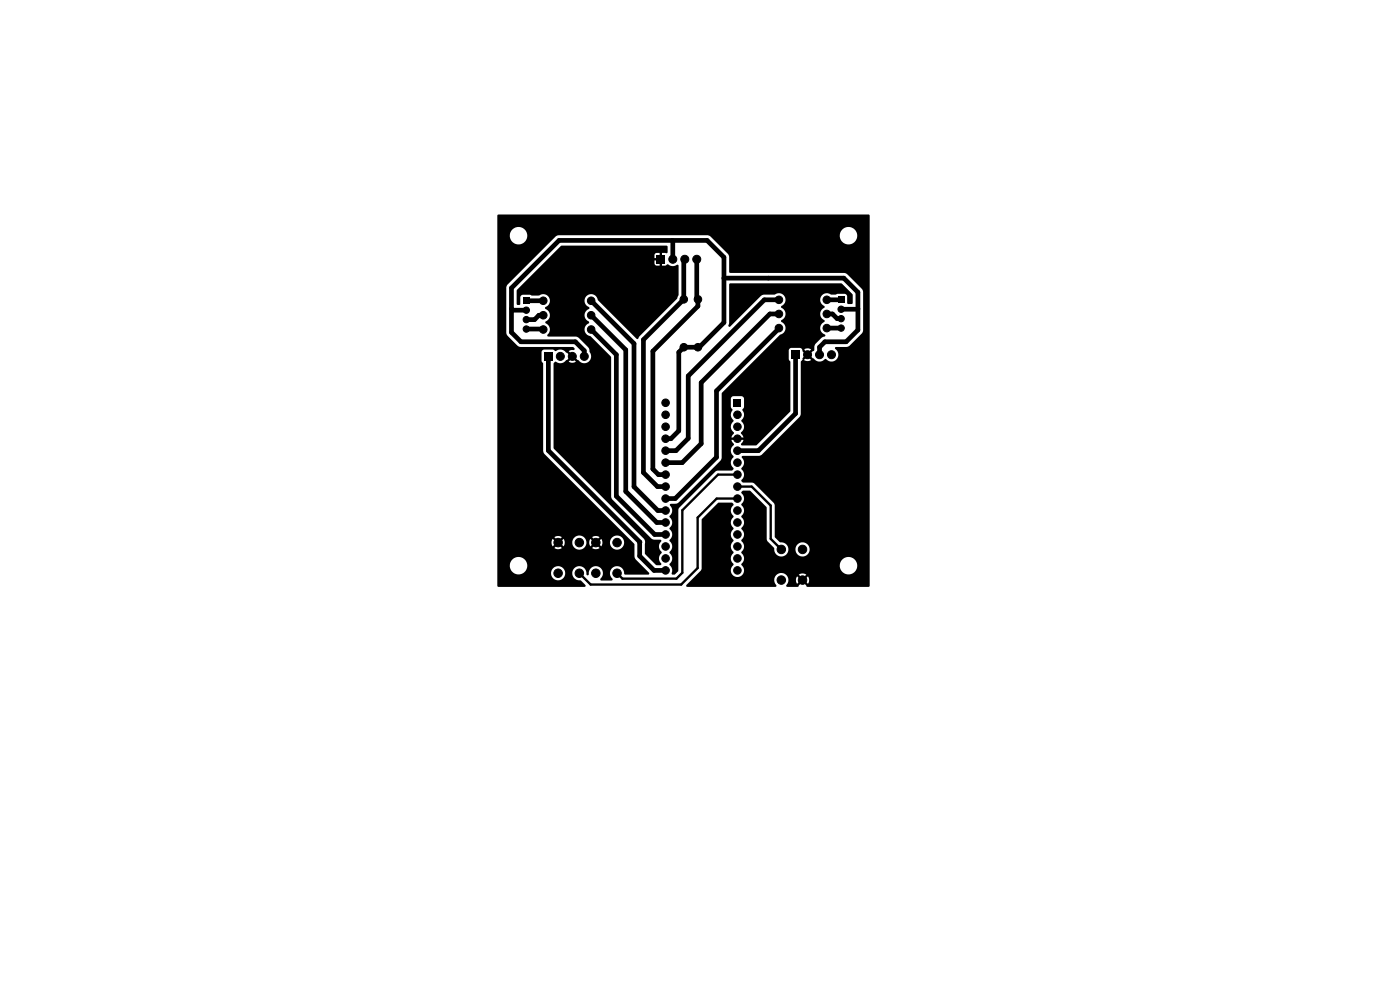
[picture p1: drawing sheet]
<svg xmlns="http://www.w3.org/2000/svg" width="297mm" height="210mm" viewBox="0 0 297 210" stroke-linecap="round" stroke-linejoin="round" font-family="sans-serif">
<g fill="#000" stroke="#000" stroke-width=".21">
<circle cx="142.7" cy="55" r=".85"/>
<circle cx="145.3" cy="55" r=".85"/>
<circle cx="147.8" cy="55" r=".85"/>
<circle cx="111.7" cy="67.8" r=".67"/>
<circle cx="111.7" cy="65.8" r=".67"/>
<circle cx="111.7" cy="69.8" r=".67"/>
<circle cx="115.3" cy="66.9" r=".8"/>
<circle cx="115.3" cy="69.9" r=".8"/>
<circle cx="115.3" cy="63.8" r=".8"/>
<circle cx="118.9" cy="75.6" r=".85"/>
<circle cx="121.4" cy="75.6" r=".85"/>
<circle cx="124" cy="75.6" r=".85"/>
<circle cx="125.4" cy="66.9" r=".8"/>
<circle cx="125.4" cy="69.9" r=".8"/>
<circle cx="125.4" cy="63.8" r=".8"/>
<circle cx="145.1" cy="73.7" r=".8"/>
<circle cx="145.1" cy="63.5" r=".8"/>
<circle cx="148.1" cy="73.7" r=".8"/>
<circle cx="148.1" cy="63.5" r=".8"/>
<circle cx="165.2" cy="69.6" r=".8"/>
<circle cx="165.2" cy="66.6" r=".8"/>
<circle cx="165.2" cy="63.6" r=".8"/>
<circle cx="171.3" cy="75.2" r=".85"/>
<circle cx="173.9" cy="75.2" r=".85"/>
<circle cx="175.4" cy="69.6" r=".8"/>
<circle cx="175.4" cy="66.6" r=".8"/>
<circle cx="175.4" cy="63.6" r=".8"/>
<circle cx="176.4" cy="75.2" r=".85"/>
<circle cx="178.4" cy="65.6" r=".67"/>
<circle cx="178.4" cy="69.6" r=".67"/>
<circle cx="178.4" cy="67.6" r=".67"/>
<circle cx="141.2" cy="93.1" r=".8"/>
<circle cx="141.2" cy="90.5" r=".8"/>
<circle cx="141.2" cy="98.1" r=".8"/>
<circle cx="141.2" cy="95.6" r=".8"/>
<circle cx="141.2" cy="88" r=".8"/>
<circle cx="141.2" cy="85.4" r=".8"/>
<circle cx="156.4" cy="93.1" r=".8"/>
<circle cx="156.4" cy="95.6" r=".8"/>
<circle cx="156.4" cy="90.5" r=".8"/>
<circle cx="156.4" cy="98.1" r=".8"/>
<circle cx="156.4" cy="88" r=".8"/>
<circle cx="118.4" cy="115.1" r=".9"/>
<circle cx="122.9" cy="115.1" r=".9"/>
<circle cx="126.4" cy="115.1" r=".9"/>
<circle cx="130.9" cy="115.1" r=".9"/>
<circle cx="141.2" cy="118.5" r=".8"/>
<circle cx="141.2" cy="105.8" r=".8"/>
<circle cx="141.2" cy="103.2" r=".8"/>
<circle cx="141.2" cy="113.4" r=".8"/>
<circle cx="141.2" cy="115.9" r=".8"/>
<circle cx="141.2" cy="108.3" r=".8"/>
<circle cx="141.2" cy="110.8" r=".8"/>
<circle cx="141.2" cy="100.7" r=".8"/>
<circle cx="156.4" cy="103.2" r=".8"/>
<circle cx="156.4" cy="105.8" r=".8"/>
<circle cx="156.4" cy="115.9" r=".8"/>
<circle cx="156.4" cy="118.5" r=".8"/>
<circle cx="156.4" cy="108.3" r=".8"/>
<circle cx="156.4" cy="113.4" r=".8"/>
<circle cx="156.4" cy="110.8" r=".8"/>
<circle cx="156.4" cy="100.7" r=".8"/>
<circle cx="165.8" cy="116.5" r=".9"/>
<circle cx="170.3" cy="116.5" r=".9"/>
<circle cx="118.4" cy="121.6" r=".9"/>
<circle cx="122.9" cy="121.6" r=".9"/>
<circle cx="126.4" cy="121.6" r=".9"/>
<circle cx="130.9" cy="121.6" r=".9"/>
<circle cx="141.2" cy="121" r=".8"/>
<circle cx="156.4" cy="121" r=".8"/>
<circle cx="165.8" cy="123" r=".9"/>
<circle cx="170.3" cy="123" r=".9"/>
</g>
<path d="M105.6 45.6l78.7-.1 .2 .2v4.2h-2.6l-.1-.3a1.85 1.85 0 0 0-1.9-1.5 1.85 1.85 0 0 0-1.7 1.8h-66.3l-.1-.3a1.85 1.85 0 0 0-3-1 1.85 1.85 0 0 0 .5 3.1 1.85 1.85 0 0 0 2.6-1.8h66.3v.2a1.85 1.85 0 0 0 1.9 1.8 1.85 1.85 0 0 0 1.8-2h2.6v66.5h-12.7l-.1-.2a1.51 1.51 0 0 0-2.4-.8 1.51 1.51 0 0 0 .4 2.5 1.51 1.51 0 0 0 2.1-1.5h12.7v3.5h-2.6l-.1-.3a1.85 1.85 0 0 0-3-1 1.85 1.85 0 0 0 .5 3.1 1.85 1.85 0 0 0 2.6-1.8h2.6v4.4l-.2 .2h-13l-.8-.9 .3-.3 .6 .5a1.38 1.38 0 0 0 0-1.5l-.6 .5-.3-.3 .5-.6a1.39 1.39 0 0 0-1.5 0l.5 .6-.3 .3-.6-.5a1.39 1.39 0 0 0 0 1.5l.6-.5 .3 .3-.8 .9h-2.2l-.2-.2a1.55 1.55 0 0 0 .1-2.3 1.55 1.55 0 0 0-2.3 0 1.55 1.55 0 0 0 .1 2.3l-.2 .2h-18.7l-.2-.2v-.2l3.2-3.4 .1-10.5 3.5-3.6h2.8l.4 .5a1.56 1.56 0 0 0 0 2.4v.2a1.5 1.5 0 0 0 0 2.4v.1a1.5 1.5 0 0 0 0 2.4 1.8 1.8 0 0 0-.1 2.4l.1 .3a1.5 1.5 0 0 0 0 2.4v.2a1.41 1.41 0 0 0-.2 2 1.41 1.41 0 0 0 2 .1 1.41 1.41 0 0 0-.1-2.1v-.2a1.54 1.54 0 0 0 .1-2.3l-.1-.2a1.54 1.54 0 0 0 .1-2.3l-.1-.3a1.54 1.54 0 0 0 .1-2.3l-.1-.2a1.54 1.54 0 0 0 .1-2.3l-.1-.3a1.54 1.54 0 0 0 .1-2.3l-.1-.2a1.54 1.54 0 0 0 0-2.3v-.3l.3-.3h1.5l3.5 3.5 .1 6.8 .1 .4 1.4 1.4a1.53 1.53 0 0 0 1 1.8 1.53 1.53 0 0 0 1.9-.9 1.53 1.53 0 0 0-.8-1.9l-.8-.2-1.1-1.1v-6.7l-.2-.5-4.2-4.1-.4-.2h-2l-.3-.4a1.8 1.8 0 0 0 .1-2.4l-.1-.4a1.51 1.51 0 0 0 0-2.3l.3-.2h3.4l.5-.2 8.2-8.2 .2-.5v-11l.4-.5v-.4l.5-.5 .4 .3-.7 .6a1.33 1.33 0 0 0 1.6 .1l-.7-.7 .4-.3 .7 .6a1.72 1.72 0 0 0 2.6 .1 1.51 1.51 0 0 0 2.4 .2 1.51 1.51 0 0 0-.4-2.4l.3-.3h2.2l.5-.2 2.7-2.7 .3-.6v-8.4l-.3-.4-3.4-3.3-24.6-.1-.1-.2v-3.2l-.2-.5-3.8-3.8-.6-.3h-31.6l-.6 .3-10.3 10.3-.2 .5v9.6l.3 .6 2.4 2.3 11.4 .1 .4 .3-.1 .3-1.1 .3 .6 .6-.4 .4-.6-.7a1.77 1.77 0 0 0-2.5-.3l-.5-.3-1.9-.1-.3 .2-.2 .4v1.9l.3 .5 .1 18.9 18.9 19h-1.8v-.3a1.5 1.5 0 0 0-1.6-1.1 1.5 1.5 0 0 0-1.4 1.4h-1.6l-.2-.7-.6 .6-.4-.4 .6-.6a1.38 1.38 0 0 0-1.6 0l.6 .6-.4 .4-.5-.6-.3 .7h-.6a1.5 1.5 0 0 0-1.5-1.4 1.5 1.5 0 0 0-1.5 1.4h-1.6l-.2-.7-.6 .6-.4-.4 .5-.6a1.39 1.39 0 0 0-1.5 0l.6 .6-.4 .4-.6-.5a1.39 1.39 0 0 0 .1 1.5l.5-.6 .4 .4-.5 .6a1.39 1.39 0 0 0 1.5 0l-.6-.6 .4-.4 .6 .6 .2-.9h1.6v.2a1.51 1.51 0 0 0 1.6 1.4 1.51 1.51 0 0 0 1.4-1.6h.6l.3 .9 .5-.6 .4 .4-.6 .6a1.38 1.38 0 0 0 1.6 0l-.6-.6 .4-.4 .6 .6 .2-.9h1.6v.2a1.51 1.51 0 0 0 1.6 1.4 1.51 1.51 0 0 0 1.4-1.6h1.8l.3 .3 .2 3.1 1.4 1.5h-24.2a1.85 1.85 0 0 0-2.9-1.5 1.85 1.85 0 0 0 0 3.2 1.85 1.85 0 0 0 2.9-1.5v-.2h24.2l1.6 1.8-.2 .2-5-.1a1.56 1.56 0 0 0-2.2-1.6 1.56 1.56 0 0 0-.3 2.7l-.3 .2h-2.1l-.3-.3a1.54 1.54 0 0 0-.5-2.6 1.54 1.54 0 0 0-2 1.8h-.2l-.2-.1a1.52 1.52 0 0 0-1.3-1.8 1.52 1.52 0 0 0-1.7 1.4h-1.5v-.3a1.51 1.51 0 0 0-2.5-.7 1.51 1.51 0 0 0 .4 2.5 1.51 1.51 0 0 0 2.1-1.5h1.5v.2a1.72 1.72 0 0 0 1.9 1.5l.9 .9v.3l-18.4 .1-.3-.2zM119 52.2l22.4-.1 .2 .2v1.3l-.2 .1-1-.1v1h-.5v-1l-.7 .1-.3 .2-.1 .8h1v.6h-1v.6l.3 .4h.8v-.9h.5v.9h.7l.3-.1a.85 .85 0 0 1 1 .2l.9-.1a.38 .38 0 0 1 .3-.1 .38 .38 0 0 1 .4 .2v6.2l-.3 .7-8 8-.4 .6h-.3l-8.1-8.2a1.45 1.45 0 0 0-2.4-.9 1.45 1.45 0 0 0 .5 2.5v.2a1.5 1.5 0 0 0-1 1.3 1.5 1.5 0 0 0 1 1.5v.2a1.49 1.49 0 0 0-1 1.5 1.49 1.49 0 0 0 1.3 1.3l4.4 4.5v29.9l8.5 8.5 .6 .3h1.4l.1 .3a1.71 1.71 0 0 0 .1 2.4 1.63 1.63 0 0 0-.1 2.5l-.1 .2h-1l-2.3-2.3-.1-2.3a1.1 1.1 0 0 0-.3-1.1l-19-19.1-.1-18 .4-.4a1.74 1.74 0 0 0 2.5-.3l.6-.7 .4 .4-.6 .6a1.33 1.33 0 0 0 1.5 0l-.7-.6 .4-.4 .7 .7a1.61 1.61 0 0 0 2.6 0 1.64 1.64 0 0 0-.1-1.8l-.3-.9-2.3-2.2-6.2-.1-.2-.3a1.49 1.49 0 0 0-.4-2.6v-.2a1.55 1.55 0 0 0 1-1.5 1.55 1.55 0 0 0-1.1-1.4v-.2a1.45 1.45 0 0 0 .9-2 1.45 1.45 0 0 0-2.2-.5l-3.5-.2-.4 .5v1.5l-.3 .2-.5-.2 .1-3zM139.3 54.2h1.7v1.7h-1.7zM111 63.1h1.3v1.4h-1.3zM115.5 74.8h1.7v1.7h-1.7zM154.8 60.2l23.6-.1 2.5 2.4v1.8l-.2 .2-.9-.1-.1-1.6-.4-.5-3 .2a1.44 1.44 0 0 0-2.1 .4 1.44 1.44 0 0 0 .7 2.1v.2a1.52 1.52 0 0 0-.9 1.4 1.52 1.52 0 0 0 .9 1.4v.2a1.51 1.51 0 0 0-.9 1.4 1.51 1.51 0 0 0 1.1 1.4v.3l-.8 .4-1.3 1.2-.2 .5-.1 1-.9 .7-.4-.3 .7-.7-.9-.2a.38 .38 0 0 0-.5 .4l.5 .5-.4 .3-.5-.5-.2-.6-.3-.2h-2l-.5 .4v1.9l.4 .7-.1 10.5-7.2 7.2h-3.1l-.1-.3 .5-.9h-.8v-.5h.8l-.1-.4a.54 .54 0 0 1-.4-.6 .54 .54 0 0 1 .4-.5 1.4 1.4 0 0 0-.3-1.9v-.2a1.66 1.66 0 0 0 .2-2.3l.3-.5v-1.8l-.1-.4-.3-.1-1.8-.1-.4 .2-.2 .4 .1 1.8a.63 .63 0 0 1 0 1 2.36 2.36 0 0 0 .5 1.9 1.57 1.57 0 0 0 .1 2.5l-.5 1h.8v.5h-.8l.5 .8v.3a1.65 1.65 0 0 0-.1 2.5 1.72 1.72 0 0 0 0 2.5l-.4 .4h-3l-.4 .2-7.8 7.8-.1 13.2-.8 .9h-.5l-.1-.2a1.49 1.49 0 0 0-.4-1.8l-.1-.2a1.54 1.54 0 0 0 .1-2.3l-.1-.2a1.54 1.54 0 0 0 .1-2.3l-.1-.3a1.54 1.54 0 0 0 .1-2.3l-.1-.2a1.54 1.54 0 0 0 .1-2.3l-.1-.3a1.63 1.63 0 0 0 .1-2.4l.1-.2 1.3-.1 .5-.2 8.9-9 .2-.5v-13.7l12.3-12.4a1.47 1.47 0 0 0 1.2-1.3 1.47 1.47 0 0 0-.9-1.5v-.2a1.52 1.52 0 0 0 .9-1.4 1.52 1.52 0 0 0-.9-1.4v-.2a1.46 1.46 0 0 0 .8-2.1 1.46 1.46 0 0 0-2.2-.4h-2.2l-.5 .2-6.7 6.6a.27 .27 0 0 1-.4-.1 .27 .27 0 0 1 .1-.4zM167.9 74.4h1.7v1.7h-1.7zM177.8 62.9h1.3v1.4h-1.3zM155.6 84.6h1.6v1.6h-1.6z" fill="#000"/>
<g fill="none" stroke="#000" stroke-width="1">
<path d="M142.6 51l.1 .1v3.9M145.3 55l-.2 .2v8.3l-8.6 8.6v28.2l3 2.9h1.7M147.8 55v8.3l.3 .2v1.4l-9.6 9.6v25l1.2 1.2h1.5M153.6 59h25.4l3 3v8l-2.5 2.5h-4.5l-1.1 1.1v1.6M108.5 65.5l.3 .3h2.9M111.7 69.8l3.6 .1M111.7 63.8h3.6M115.3 66.9h-1l-.9 .9h-1.7M116.3 75.6v20l19.5 19.4-.1 3 3.1 3h2.4M124 75.6v-1.2l-1.9-1.9h-11.6l-2-2v-9.4l10.1-10.1h31.4l3.6 3.6v13.8l-5.3 5.3h-3.2l-1.1 1v16.7l-1.7 1.7h-1.1M125.4 63.8l9.1 9.1v30.4l5.1 5h1.6M125.4 66.9l7.4 7.3v30.1l6.5 6.5h1.9"/>
<path d="M125.4 69.9l5.4 5.3v30.1l8.1 8.1h2.3M165.2 63.6h-3l-16.2 16.2v13.2l-2.6 2.6h-2.2M165.2 66.6h-1.9l-14.5 14.6v12.9l-4.1 4h-3.5M165.2 69.6l-13.2 13.3v14.1l-8.8 8.8h-2M168.8 75.2v12.5l-7.9 7.9h-4.5M175.4 69.6h3M175.4 63.6h3M175.4 66.6h1.2l1 1h.8M182 65.5l-3.6 .1M141.2 88h.2"/>
</g>
<path d="M156.4 105.8h-4.4l-4 4v10.7l-3.5 3.5h-19.2l-2.4-2.4M156.4 100.7h-4.1l-7.5 7.6v13.2l-1.3 1.3h-11.4l-1.2-1.2M156.4 103.2h3.1l4 4.1v7l2.3 2.3" fill="none" stroke="#000" stroke-width=".5"/>
</svg>
